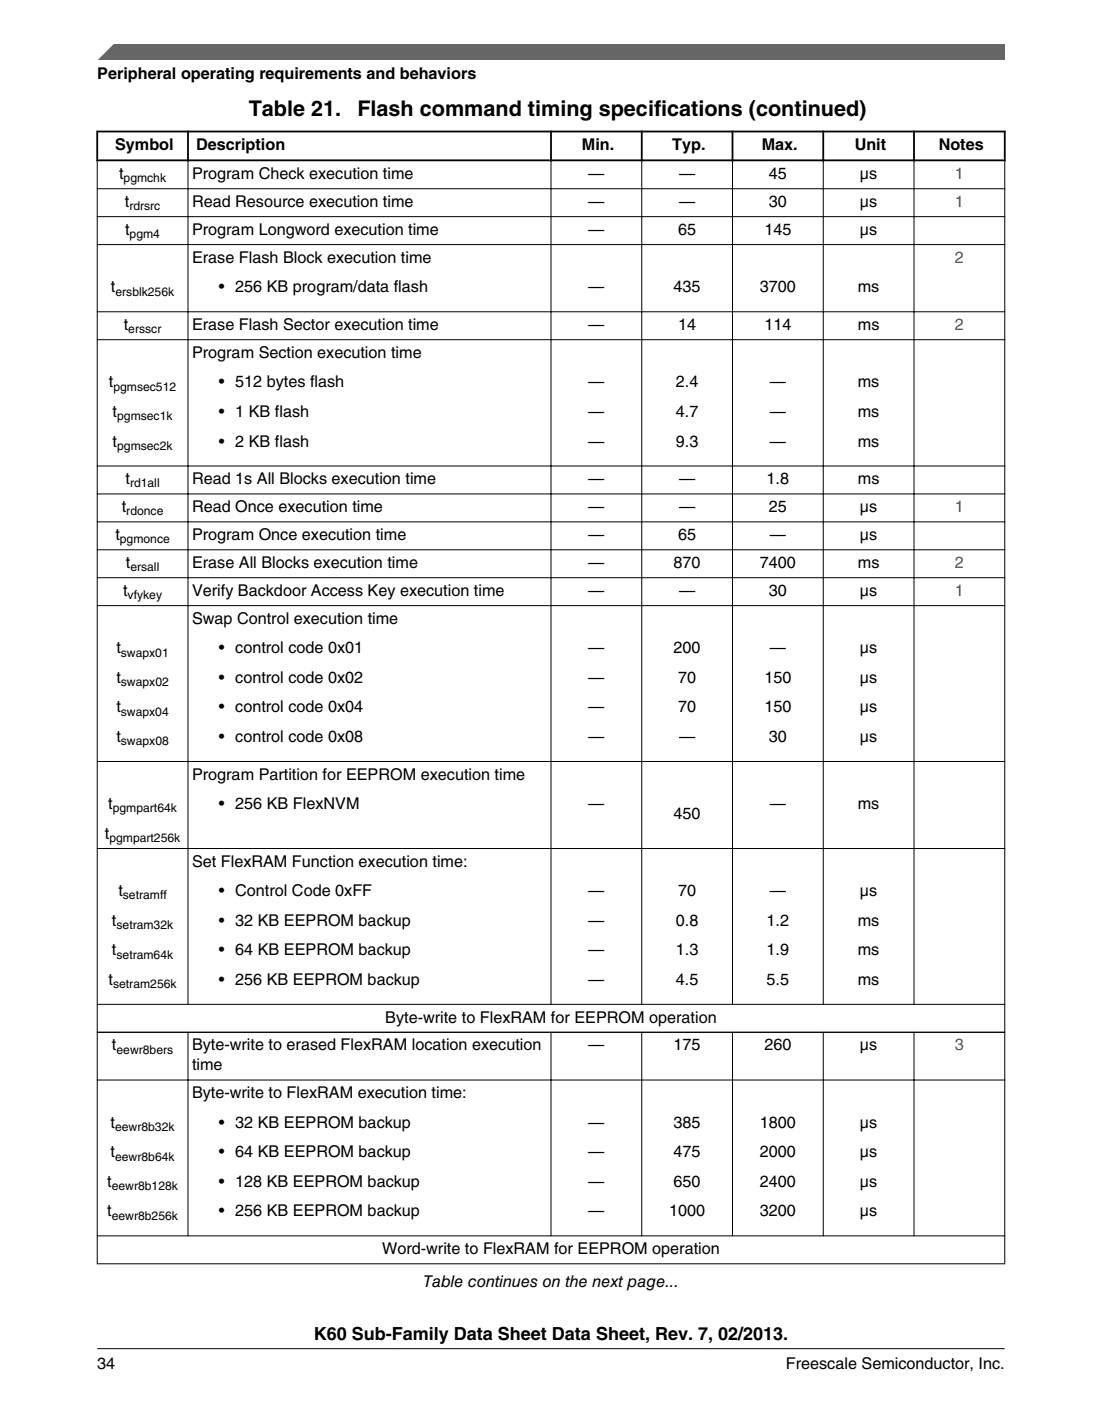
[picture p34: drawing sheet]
<svg xmlns="http://www.w3.org/2000/svg" width="216mm" height="274mm" viewBox="0 0 216 274" stroke-linecap="round" stroke-linejoin="round" font-family="sans-serif">
<defs><g id="words">
<g font-size="4.2">
<text x="48.7" y="22.6">Table 21.</text>
<text x="70" y="22.6">Flash command timing specifications (continued)</text>
</g>
<text font-size="3.5" x="61.5" y="262.3">K60 Sub-Family Data Sheet Data Sheet, Rev. 7, 02/2013.</text>
<g font-size="3.2">
<text x="19" y="15.5">Peripheral operating requirements and behaviors</text>
<text x="22.6" y="29.4">Symbol</text>
<text x="38.4" y="29.4">Description</text>
<text x="114" y="29.4">Min.</text>
<text x="131.7" y="29.4">Typ.</text>
<text x="149.2" y="29.4">Max.</text>
<text x="167.4" y="29.4">Unit</text>
<text x="183.9" y="29.4">Notes</text>
<text x="23.3" y="35">t</text>
<text x="37.6" y="35">Program Check execution time</text>
<text x="115.3" y="35">—</text>
<text x="133" y="35">—</text>
<text x="150.6" y="35">45</text>
<text x="168.5" y="35">μs</text>
<text x="24.5" y="40.5">t</text>
<text x="37.6" y="40.5">Read Resource execution time</text>
<text x="115.3" y="40.5">—</text>
<text x="133" y="40.5">—</text>
<text x="150.6" y="40.5">30</text>
<text x="168.5" y="40.5">μs</text>
<text x="24.5" y="46">t</text>
<text x="37.6" y="46">Program Longword execution time</text>
<text x="115.3" y="46">—</text>
<text x="132.9" y="46">65</text>
<text x="149.8" y="46">145</text>
<text x="168.5" y="46">μs</text>
<text x="37.6" y="51.4">Erase Flash Block execution time</text>
<text x="21.7" y="57.2">t</text>
<text x="42.9" y="57.2">• 256 KB program/data flash</text>
<text x="115.3" y="57.2">—</text>
<text x="132" y="57.2">435</text>
<text x="148.9" y="57.2">3700</text>
<text x="168.1" y="57.2">ms</text>
<text x="24.3" y="64.6">t</text>
<text x="37.6" y="64.6">Erase Flash Sector execution time</text>
<text x="115.3" y="64.6">—</text>
<text x="132.9" y="64.6">14</text>
<text x="149.8" y="64.6">114</text>
<text x="168.1" y="64.6">ms</text>
<text x="37.6" y="70.1">Program Section execution time</text>
<text x="21.3" y="75.9">t</text>
<text x="42.9" y="75.9">• 512 bytes flash</text>
<text x="115.3" y="75.9">—</text>
<text x="132.4" y="75.9">2.4</text>
<text x="150.8" y="75.9">—</text>
<text x="168.1" y="75.9">ms</text>
<text x="22.1" y="81.6">t</text>
<text x="42.9" y="81.6">• 1 KB flash</text>
<text x="115.3" y="81.6">—</text>
<text x="132.4" y="81.6">4.7</text>
<text x="150.8" y="81.6">—</text>
<text x="168.1" y="81.6">ms</text>
<text x="22.1" y="87.4">t</text>
<text x="42.9" y="87.4">• 2 KB flash</text>
<text x="115.3" y="87.4">—</text>
<text x="132.4" y="87.4">9.3</text>
<text x="150.8" y="87.4">—</text>
<text x="168.1" y="87.4">ms</text>
<text x="24.6" y="94.8">t</text>
<text x="37.6" y="94.8">Read 1s All Blocks execution time</text>
<text x="115.3" y="94.8">—</text>
<text x="133" y="94.8">—</text>
<text x="150.2" y="94.8">1.8</text>
<text x="168.1" y="94.8">ms</text>
<text x="23.9" y="100.3">t</text>
<text x="37.6" y="100.3">Read Once execution time</text>
<text x="115.3" y="100.3">—</text>
<text x="133" y="100.3">—</text>
<text x="150.6" y="100.3">25</text>
<text x="168.5" y="100.3">μs</text>
<text x="22.6" y="105.7">t</text>
<text x="37.6" y="105.7">Program Once execution time</text>
<text x="115.3" y="105.7">—</text>
<text x="132.9" y="105.7">65</text>
<text x="150.8" y="105.7">—</text>
<text x="168.5" y="105.7">μs</text>
<text x="24.7" y="111.2">t</text>
<text x="37.6" y="111.2">Erase All Blocks execution time</text>
<text x="115.3" y="111.2">—</text>
<text x="132" y="111.2">870</text>
<text x="148.9" y="111.2">7400</text>
<text x="168.1" y="111.2">ms</text>
<text x="24.1" y="116.7">t</text>
<text x="37.6" y="116.7">Verify Backdoor Access Key execution time</text>
<text x="115.3" y="116.7">—</text>
<text x="133" y="116.7">—</text>
<text x="150.6" y="116.7">30</text>
<text x="168.5" y="116.7">μs</text>
<text x="37.6" y="122.1">Swap Control execution time</text>
<text x="22.8" y="127.9">t</text>
<text x="42.9" y="127.9">• control code 0x01</text>
<text x="115.3" y="127.9">—</text>
<text x="132" y="127.9">200</text>
<text x="150.8" y="127.9">—</text>
<text x="168.5" y="127.9">μs</text>
<text x="22.8" y="133.7">t</text>
<text x="42.9" y="133.7">• control code 0x02</text>
<text x="115.3" y="133.7">—</text>
<text x="132.9" y="133.7">70</text>
<text x="149.8" y="133.7">150</text>
<text x="168.5" y="133.7">μs</text>
<text x="22.8" y="139.5">t</text>
<text x="42.9" y="139.5">• control code 0x04</text>
<text x="115.3" y="139.5">—</text>
<text x="132.9" y="139.5">70</text>
<text x="149.8" y="139.5">150</text>
<text x="168.5" y="139.5">μs</text>
<text x="22.8" y="145.3">t</text>
<text x="42.9" y="145.3">• control code 0x08</text>
<text x="115.3" y="145.3">—</text>
<text x="133" y="145.3">—</text>
<text x="150.6" y="145.3">30</text>
<text x="168.5" y="145.3">μs</text>
<text x="37.6" y="152.7">Program Partition for EEPROM execution time</text>
<text x="21.2" y="158.4">t</text>
<text x="42.9" y="158.4">• 256 KB FlexNVM</text>
<text x="115.3" y="158.4">—</text>
<text x="132" y="160.4">450</text>
<text x="150.8" y="158.4">—</text>
<text x="168.1" y="158.4">ms</text>
<text x="20.5" y="164.2">t</text>
<text x="37.6" y="169.7">Set FlexRAM Function execution time:</text>
<text x="23.2" y="175.5">t</text>
<text x="42.9" y="175.5">• Control Code 0xFF</text>
<text x="115.3" y="175.5">—</text>
<text x="132.9" y="175.5">70</text>
<text x="150.8" y="175.5">—</text>
<text x="168.5" y="175.5">μs</text>
<text x="21.9" y="181.3">t</text>
<text x="42.9" y="181.3">• 32 KB EEPROM backup</text>
<text x="115.3" y="181.3">—</text>
<text x="132.4" y="181.3">0.8</text>
<text x="150.2" y="181.3">1.2</text>
<text x="168.1" y="181.3">ms</text>
<text x="21.9" y="187.1">t</text>
<text x="42.9" y="187.1">• 64 KB EEPROM backup</text>
<text x="115.3" y="187.1">—</text>
<text x="132.4" y="187.1">1.3</text>
<text x="150.2" y="187.1">1.9</text>
<text x="168.1" y="187.1">ms</text>
<text x="21.3" y="192.8">t</text>
<text x="42.9" y="192.8">• 256 KB EEPROM backup</text>
<text x="115.3" y="192.8">—</text>
<text x="132.4" y="192.8">4.5</text>
<text x="150.2" y="192.8">5.5</text>
<text x="168.1" y="192.8">ms</text>
<text x="75.5" y="200.2">Byte-write to FlexRAM for EEPROM operation</text>
<text x="21.9" y="205.7">t</text>
<text x="37.6" y="205.7">Byte-write to erased FlexRAM location execution</text>
<text x="37.6" y="209.6">time</text>
<text x="115.3" y="205.7">—</text>
<text x="132" y="205.7">175</text>
<text x="149.8" y="205.7">260</text>
<text x="168.5" y="205.7">μs</text>
<text x="37.6" y="215">Byte-write to FlexRAM execution time:</text>
<text x="21.7" y="220.8">t</text>
<text x="42.9" y="220.8">• 32 KB EEPROM backup</text>
<text x="115.3" y="220.8">—</text>
<text x="132" y="220.8">385</text>
<text x="148.9" y="220.8">1800</text>
<text x="168.5" y="220.8">μs</text>
<text x="21.7" y="226.6">t</text>
<text x="42.9" y="226.6">• 64 KB EEPROM backup</text>
<text x="115.3" y="226.6">—</text>
<text x="132" y="226.6">475</text>
<text x="148.9" y="226.6">2000</text>
<text x="168.5" y="226.6">μs</text>
<text x="21" y="232.4">t</text>
<text x="42.9" y="232.4">• 128 KB EEPROM backup</text>
<text x="115.3" y="232.4">—</text>
<text x="132" y="232.4">650</text>
<text x="148.9" y="232.4">2400</text>
<text x="168.5" y="232.4">μs</text>
<text x="21" y="238.2">t</text>
<text x="42.9" y="238.2">• 256 KB EEPROM backup</text>
<text x="115.3" y="238.2">—</text>
<text x="131.1" y="238.2">1000</text>
<text x="148.9" y="238.2">3200</text>
<text x="168.5" y="238.2">μs</text>
<text x="74.9" y="245.5">Word-write to FlexRAM for EEPROM operation</text>
<text x="82.9" y="252.1">Table continues on the next page...</text>
<text x="19" y="268">34</text>
<text x="154" y="268">Freescale Semiconductor, Inc.</text>
</g>
<g font-size="3.2" fill="#00f">
<text x="187.1" y="35">1</text>
<text x="187.1" y="40.5">1</text>
<text x="187.1" y="51.4">2</text>
<text x="187.1" y="64.6">2</text>
<text x="187.1" y="100.3">1</text>
<text x="187.1" y="111.2">2</text>
<text x="187.1" y="116.7">1</text>
<text x="187.1" y="205.7">3</text>
</g>
<g font-size="2.4">
<text x="24.2" y="35.7">pgmchk</text>
<text x="25.3" y="41.1">rdrsrc</text>
<text x="25.4" y="46.6">pgm4</text>
<text x="22.6" y="57.9">ersblk256k</text>
<text x="25.1" y="65.2">ersscr</text>
<text x="22.2" y="76.5">pgmsec512</text>
<text x="23" y="82.3">pgmsec1k</text>
<text x="23" y="88.1">pgmsec2k</text>
<text x="25.5" y="95.4">rd1all</text>
<text x="24.7" y="100.9">rdonce</text>
<text x="23.5" y="106.4">pgmonce</text>
<text x="25.5" y="111.8">ersall</text>
<text x="25" y="117.3">vfykey</text>
<text x="23.7" y="128.6">swapx01</text>
<text x="23.7" y="134.4">swapx02</text>
<text x="23.7" y="140.1">swapx04</text>
<text x="23.7" y="145.9">swapx08</text>
<text x="22.1" y="159.1">pgmpart64k</text>
<text x="21.4" y="164.9">pgmpart256k</text>
<text x="24.1" y="176.1">setramff</text>
<text x="22.8" y="181.9">setram32k</text>
<text x="22.8" y="187.7">setram64k</text>
<text x="22.2" y="193.5">setram256k</text>
<text x="22.8" y="206.3">eewr8bers</text>
<text x="22.6" y="221.5">eewr8b32k</text>
<text x="22.6" y="227.2">eewr8b64k</text>
<text x="21.9" y="233">eewr8b128k</text>
<text x="21.9" y="238.8">eewr8b256k</text>
</g>
</g></defs>
<path d="M18.9 25.8h178.1M18.9 31.4h178.1M19 25.6v6M36.8 25.6v6M107.9 25.6v6M125.7 25.6v6M143.5 25.6v6M161.3 25.6v6M179.1 25.6v6M196.8 25.6v6" fill="none" stroke="#000" stroke-width=".35"/>
<g fill="none" stroke="#000" stroke-width=".2">
<path d="M19 37h177.9M19 31.5v216M36.8 31.2v165.5M107.9 31.2v165.5M125.7 31.2v165.5M143.5 31.2v165.5M161.3 31.2v165.5M179.1 31.2v165.5M196.8 31.5v216M19 42.4h177.9M19 47.9h177.9M19 61h177.9"/>
<path d="M19 66.5h177.9M19 91.2h177.9M19 96.7h177.9M19 102.2h177.9M19 107.7h177.9M19 113.1h177.9M19 118.6h177.9M19 149.1h177.9M19 166.1h177.9M19 196.7h177.9M19 202.1h177.9M19 211.5h177.9"/>
<path d="M36.8 202v40.1M107.9 202v40.1M125.7 202v40.1M143.5 202v40.1M161.3 202v40.1M179.1 202v40.1M19 242h177.9M19 247.5h177.9"/>
</g>
<path d="M19 11.7l5.7-3.1 172.2 .1v3z" fill="#666"/>
<path d="M22.5 8.6l-3.1 3.1" fill="none" stroke="#666" stroke-width=".28"/>
<path d="M19 264.1h177.8" fill="none" stroke="#000" stroke-width=".2"/>
<use href="#words"/>
</svg>
